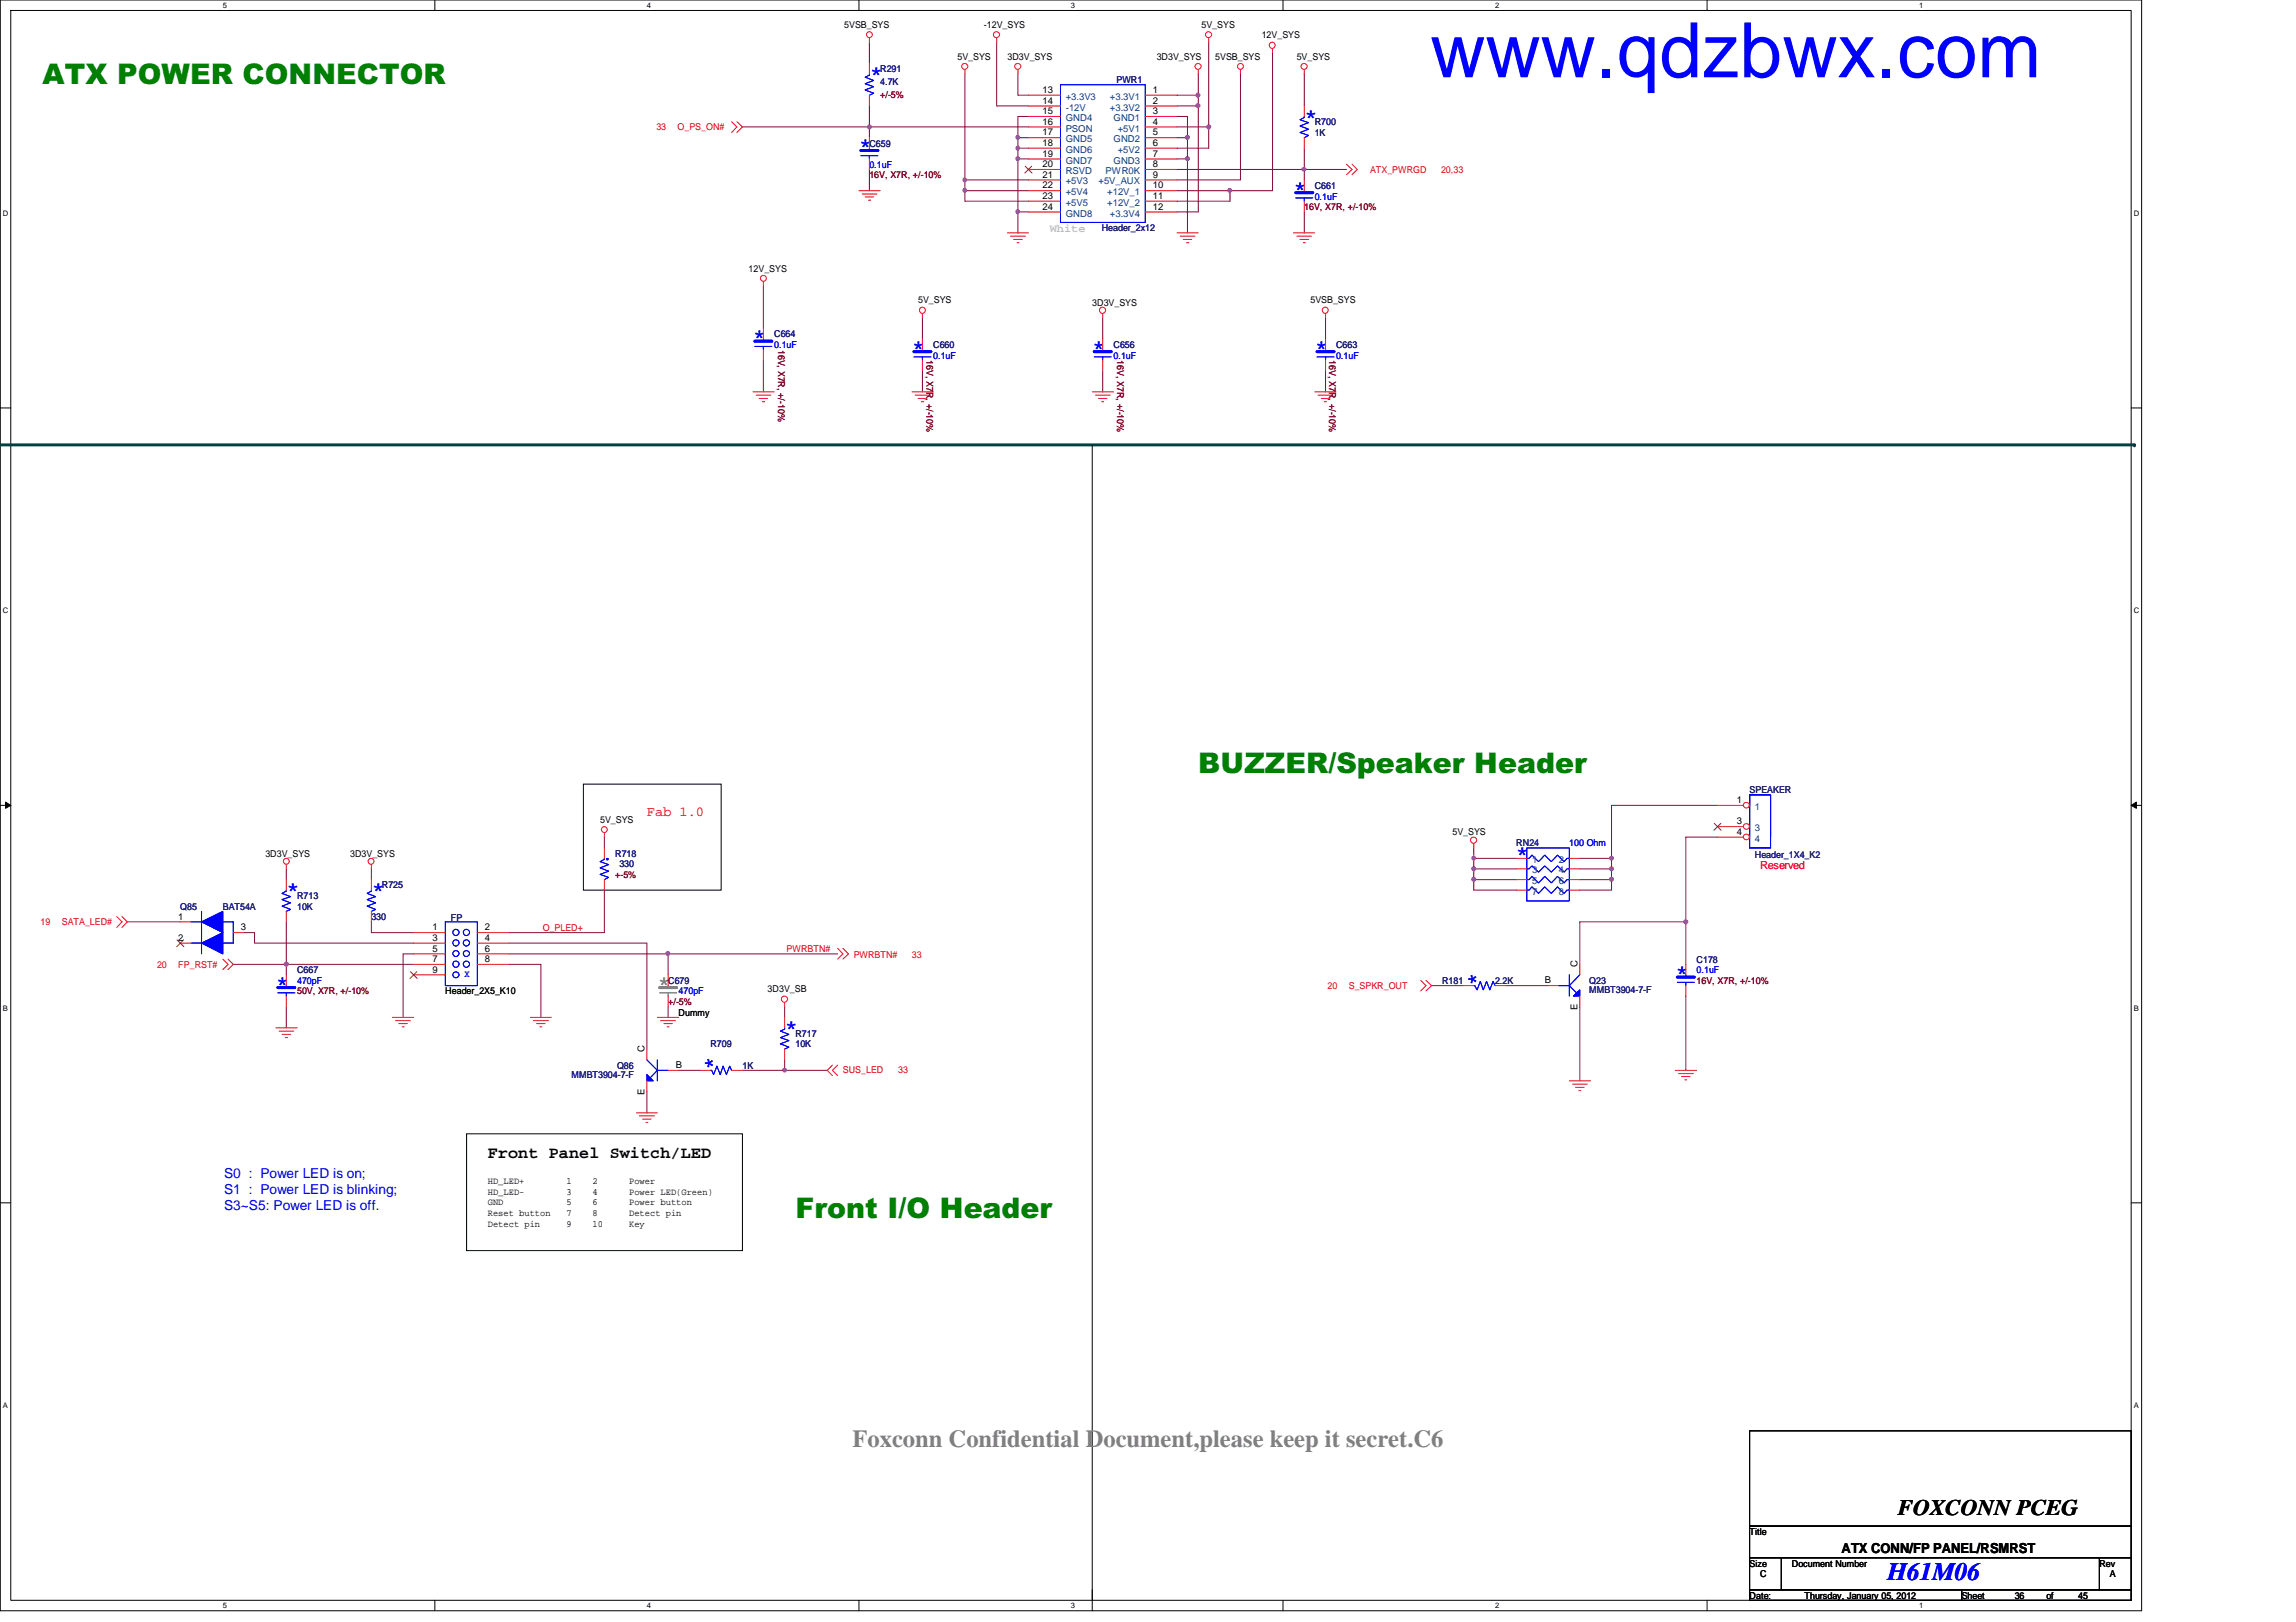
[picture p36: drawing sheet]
<svg xmlns="http://www.w3.org/2000/svg" width="297mm" height="210mm" viewBox="0 0 297 210" stroke-linecap="round" stroke-linejoin="round" font-family="sans-serif">
<defs><g id="words">
<text font-size="9.9" fill="#00f" x="185" y="10">www.qdzbwx.com</text>
<g font-size="3.7" fill="#008000">
<text x="5.5" y="10.9">ATX POWER CONNECTOR</text>
<text x="155" y="100.1">BUZZER/Speaker Header</text>
<text x="102.9" y="157.6">Front I/O Header</text>
</g>
<text font-size="3.3" fill="#00f" x="244.2" y="204.5">H61M06</text>
<text font-size="3.2" fill="#808080" x="110.3" y="187.3">Foxconn Confidential Document,please keep it secret.C6</text>
<g font-size="2.9" fill="#00f">
<text x="112.5" y="10.5">*</text>
<text x="168.7" y="16">*</text>
<text x="111.1" y="19.8">*</text>
<text x="167.3" y="25.3">*</text>
<text x="97.4" y="44.5">*</text>
<text x="118" y="45.9">*</text>
<text x="141.3" y="45.9">*</text>
<text x="170.1" y="45.9">*</text>
<text x="196" y="111.5">*</text>
<text x="37" y="116.1">*</text>
<text x="48" y="116.1">*</text>
<text x="35.7" y="128.2">*</text>
<text x="191.8" y="127.6" transform="rotate(-90 191.8 127.6)">*</text>
<text x="216.7" y="126.8">*</text>
<text x="101.5" y="133.9">*</text>
<text x="93" y="138.5" transform="rotate(-90 93 138.5)">*</text>
</g>
<text font-size="2.9" fill="#808080" x="85" y="128.2">*</text>
<text font-size="2.9" x="245.5" y="196">FOXCONN PCEG</text>
<text font-size="2.2" x="63.1" y="149.9">Front Panel Switch/LED</text>
<text font-size="1.8" fill="#f00" x="83.7" y="105.6">Fab 1.0</text>
<g font-size="1.8" fill="#00f">
<text x="29" y="154.5">S1 : Power LED is blinking;</text>
<text x="29" y="152.5">S0 : Power LED is on;</text>
<text x="29" y="156.5">S3~S5: Power LED is off.</text>
</g>
<text font-size="1.8" x="238.2" y="200.9">ATX CONN/FP PANEL/RSMRST</text>
<text font-size="1.5" fill="#c0c0c0" x="135.8" y="30">White</text>
<text font-size="1.4" fill="#ff0080" x="227.7" y="112.4">Reserved</text>
<g font-size="1.2">
<text x="109.2" y="3.6">5VSB_SYS</text>
<text x="127.3" y="3.6">-12V_SYS</text>
<text x="155.4" y="3.6">5V_SYS</text>
<text x="163.2" y="5">12V_SYS</text>
<text x="123.9" y="7.7">5V_SYS</text>
<text x="130.3" y="7.7">3D3V_SYS</text>
<text x="149.6" y="7.7">3D3V_SYS</text>
<text x="157.2" y="7.7">5VSB_SYS</text>
<text x="167.8" y="7.7">5V_SYS</text>
<text x="134.9" y="12">13</text>
<text x="134.9" y="13.4">14</text>
<text x="134.9" y="14.8">15</text>
<text x="134.9" y="16.1">16</text>
<text x="134.9" y="17.5">17</text>
<text x="149.1" y="12">1</text>
<text x="149.1" y="13.4">2</text>
<text x="149.1" y="14.8">3</text>
<text x="149.1" y="17.5">5</text>
<text x="149.1" y="16.1">4</text>
<text x="134.9" y="18.9">18</text>
<text x="134.9" y="20.3">19</text>
<text x="134.9" y="21.6">20</text>
<text x="134.9" y="23">21</text>
<text x="149.1" y="21.6">8</text>
<text x="149.1" y="23">9</text>
<text x="149.1" y="20.3">7</text>
<text x="149.1" y="18.9">6</text>
<text x="134.9" y="24.4">22</text>
<text x="134.9" y="25.7">23</text>
<text x="134.9" y="27.1">24</text>
<text x="149.1" y="27.1">12</text>
<text x="149.1" y="24.4">10</text>
<text x="149.1" y="25.7">11</text>
<text x="96.9" y="35.1">12V_SYS</text>
<text x="118.8" y="39.2">5V_SYS</text>
<text x="141.3" y="39.5">3D3V_SYS</text>
<text x="169.5" y="39.2">5VSB_SYS</text>
<text x="77.6" y="106.5">5V_SYS</text>
<text x="224.7" y="103.9">1</text>
<text x="224.7" y="106.7">3</text>
<text x="34.3" y="110.9">3D3V_SYS</text>
<text x="45.3" y="110.9">3D3V_SYS</text>
<text x="187.9" y="108.1">5V_SYS</text>
<text x="224.7" y="108">4</text>
<text x="23.1" y="119">1</text>
<text x="23.1" y="121.8">2</text>
<text x="31.2" y="120.4">3</text>
<text x="56" y="120.4">1</text>
<text x="56" y="121.8">3</text>
<text x="56" y="123.1">5</text>
<text x="56" y="125.9">9</text>
<text x="56" y="124.5">7</text>
<text x="62.7" y="120.4">2</text>
<text x="62.7" y="123.1">6</text>
<text x="62.7" y="124.5">8</text>
<text x="62.7" y="121.8">4</text>
<text x="204.1" y="125.2" transform="rotate(-90 204.1 125.2)">C</text>
<text x="57.6" y="128.7">Header_2X5_K10</text>
<text x="87.8" y="131.4">Dummy</text>
<text x="99.3" y="128.4">3D3V_SB</text>
<text x="199.9" y="127.3">B</text>
<text x="204.1" y="130.7" transform="rotate(-90 204.1 130.7)">E</text>
<text x="83.4" y="136.2" transform="rotate(-90 83.4 136.2)">C</text>
<text x="83.4" y="141.7" transform="rotate(-90 83.4 141.7)">E</text>
<text x="87.4" y="138.2">B</text>
<text x="63.1" y="156">GND</text>
<text x="63.1" y="153.2">HD_LED+</text>
<text x="63.1" y="154.6">HD_LED-</text>
<text x="73.3" y="156">5</text>
<text x="73.3" y="153.2">1</text>
<text x="73.3" y="154.6">3</text>
<text x="76.7" y="156">6</text>
<text x="76.7" y="153.2">2</text>
<text x="76.7" y="154.6">4</text>
<text x="81.4" y="156">Power button</text>
<text x="81.4" y="153.2">Power</text>
<text x="81.4" y="154.6">Power LED(Green)</text>
<text x="63.1" y="158.7">Detect pin</text>
<text x="63.1" y="157.4">Reset button</text>
<text x="73.3" y="158.7">9</text>
<text x="73.3" y="157.4">7</text>
<text x="76.7" y="158.7">10</text>
<text x="76.7" y="157.4">8</text>
<text x="81.4" y="158.7">Key</text>
<text x="81.4" y="157.4">Detect pin</text>
<text x="226.4" y="198.6">Title</text>
<text x="226.4" y="202.7">Size</text>
<text x="231.8" y="202.7">Document Number</text>
<text x="271.6" y="202.7">Rev</text>
<text x="226.4" y="206.9">Date:</text>
<text x="227.7" y="204.1">C</text>
<text x="233.5" y="206.9">Thursday, January 05, 2012</text>
<text x="253.8" y="206.9">Sheet</text>
<text x="260.6" y="206.9">36</text>
<text x="264.7" y="206.9">of</text>
<text x="268.9" y="206.9">45</text>
<text x="273" y="204.1">A</text>
</g>
<g font-size="1.2" fill="#000080">
<text x="113.9" y="9.4">R291</text>
<text x="113.9" y="11">4.7K</text>
<text x="144.4" y="10.7">PWR1</text>
<text x="170.1" y="16.2">R700</text>
<text x="170.1" y="17.6">1K</text>
<text x="112.5" y="19">C659</text>
<text x="142.5" y="29.9">Header_2x12</text>
<text x="170.1" y="24.4">C661</text>
<text x="100.2" y="43.6">C664</text>
<text x="120.7" y="45">C660</text>
<text x="144.1" y="45">C656</text>
<text x="172.8" y="45">C663</text>
<text x="226.4" y="102.6">SPEAKER</text>
<text x="79.6" y="110.9">R718</text>
<text x="80.1" y="112.2">330</text>
<text x="196.2" y="109.5">RN24</text>
<text x="227" y="111">Header_1X4_K2</text>
<text x="23.3" y="117.7">Q85</text>
<text x="28.8" y="117.7">BAT54A</text>
<text x="38.4" y="116.3">R713</text>
<text x="38.4" y="117.7">10K</text>
<text x="48" y="119.1">330</text>
<text x="49.4" y="115">R725</text>
<text x="58.3" y="119.2">FP</text>
<text x="38.4" y="125.9">C667</text>
<text x="219.5" y="124.6">C178</text>
<text x="86.4" y="127.3">C679</text>
<text x="186.6" y="127.3">R181</text>
<text x="193.4" y="127.3">2.2K</text>
<text x="205.6" y="127.3">Q23</text>
<text x="205.6" y="128.6">MMBT3904-7-F</text>
<text x="91.9" y="135.6">R709</text>
<text x="102.9" y="134.2">R717</text>
<text x="102.9" y="135.6">10K</text>
<text x="74" y="139.5">MMBT3904-7-F</text>
<text x="79.8" y="138.3">Q86</text>
<text x="96.1" y="138.3">1K</text>
</g>
<g font-size="1.2" fill="#f00">
<text x="84.9" y="16.8">33</text>
<text x="87.7" y="16.8">O_PS_ON#</text>
<text x="177.2" y="22.4">ATX_PWRGD</text>
<text x="186.4" y="22.4">20,33</text>
<text x="5.2" y="119.8">19</text>
<text x="8" y="119.8">SATA_LED#</text>
<text x="20.3" y="125.3">20</text>
<text x="23.1" y="125.3">FP_RST#</text>
<text x="70.2" y="120.4">O_PLED+</text>
<text x="101.8" y="123.2">PWRBTN#</text>
<text x="110.4" y="124">PWRBTN#</text>
<text x="118" y="124">33</text>
<text x="171.7" y="128">20</text>
<text x="174.5" y="128">S_SPKR_OUT</text>
<text x="109" y="138.9">SUS_LED</text>
<text x="116.2" y="138.9">33</text>
</g>
<g font-size="1.2" fill="#800000">
<text x="113.9" y="12.7">+/-5%</text>
<text x="112.5" y="23.1">16V, X7R, +/-10%</text>
<text x="168.7" y="27.2">16V, X7R, +/-10%</text>
<text x="100.7" y="45.3" transform="rotate(90 100.7 45.3)">16V, X7R, +/-10%</text>
<text x="119.8" y="46.6" transform="rotate(90 119.8 46.6)">16V, X7R, +/-10%</text>
<text x="144.5" y="46.6" transform="rotate(90 144.5 46.6)">16V, X7R, +/-10%</text>
<text x="172" y="46.6" transform="rotate(90 172 46.6)">16V, X7R, +/-10%</text>
<text x="79.6" y="113.6">+-5%</text>
<text x="38.4" y="128.7">50V, X7R, +/-10%</text>
<text x="86.4" y="130">+/-5%</text>
<text x="219.5" y="127.3">16V, X7R, +/-10%</text>
</g>
<g font-size="1.2" fill="#004080">
<text x="137.9" y="12.9">+3.3V3</text>
<text x="137.9" y="14.3">-12V</text>
<text x="137.9" y="15.7">GND4</text>
<text x="137.9" y="17">PSON</text>
<text x="143.6" y="12.9">+3.3V1</text>
<text x="143.6" y="14.3">+3.3V2</text>
<text x="144.1" y="15.7">GND1</text>
<text x="144.6" y="17">+5V1</text>
<text x="137.9" y="18.4">GND5</text>
<text x="137.9" y="19.8">GND6</text>
<text x="137.9" y="21.2">GND7</text>
<text x="137.9" y="22.5">RSVD</text>
<text x="137.9" y="23.9">+5V3</text>
<text x="142.1" y="23.9">+5V_AUX</text>
<text x="143" y="22.5">PWR0K</text>
<text x="144.1" y="18.4">GND2</text>
<text x="144.1" y="21.2">GND3</text>
<text x="144.6" y="19.8">+5V2</text>
<text x="137.9" y="25.3">+5V4</text>
<text x="137.9" y="26.6">+5V5</text>
<text x="137.9" y="28">GND8</text>
<text x="143.3" y="25.3">+12V_1</text>
<text x="143.3" y="26.6">+12V_2</text>
<text x="143.6" y="28">+3.3V4</text>
<text x="227" y="104.8">1</text>
<text x="227" y="107.6">3</text>
<text x="198.2" y="111.7">1</text>
<text x="198.2" y="113">3</text>
<text x="201.7" y="113">4</text>
<text x="201.7" y="111.7">2</text>
<text x="227" y="108.9">4</text>
<text x="198.2" y="114.4">5</text>
<text x="198.2" y="115.8">7</text>
<text x="201.7" y="115.8">8</text>
<text x="201.7" y="114.4">6</text>
</g>
<g font-size="1.2" fill="#00f">
<text x="112.5" y="21.7">0.1uF</text>
<text x="170.1" y="25.8">0.1uF</text>
<text x="100.2" y="45">0.1uF</text>
<text x="120.7" y="46.4">0.1uF</text>
<text x="144.1" y="46.4">0.1uF</text>
<text x="172.8" y="46.4">0.1uF</text>
<text x="203" y="109.5">100 Ohm</text>
<text x="219.5" y="125.9">0.1uF</text>
<text x="38.4" y="127.3">470pF</text>
<text x="60.1" y="126.5">X</text>
<text x="87.8" y="128.7">470pF</text>
</g>
<g font-size="1">
<text x="28.8" y="1">5</text>
<text x="83.7" y="1">4</text>
<text x="138.6" y="1">3</text>
<text x="193.4" y="1">2</text>
<text x="248.3" y="1">1</text>
<text x=".4" y="27.9">D</text>
<text x="276.1" y="27.9">D</text>
<text x=".4" y="79.4">C</text>
<text x="276.1" y="79.4">C</text>
<text x=".4" y="130.8">B</text>
<text x="276.1" y="130.8">B</text>
<text x=".4" y="182.2">A</text>
<text x="276.1" y="182.2">A</text>
<text x="28.8" y="208.1">5</text>
<text x="83.7" y="208.1">4</text>
<text x="138.6" y="208.1">3</text>
<text x="193.4" y="208.1">2</text>
<text x="248.3" y="208.1">1</text>
</g>
</g></defs>
<path d="M0 0h277.1v208.4h-277.1zM1.4 1.4h274.3v205.7h-274.3z" fill="none" stroke="#000" stroke-width=".13"/>
<g fill="#fff">
<path d="M28.8 .1h.6v1.1h-.6z"/>
<path d="M28.8 207.2h.6v1.1h-.6z"/>
</g>
<path d="M56.3 0v1.4M56.3 207.1v1.3" fill="none" stroke="#000" stroke-width=".13"/>
<g fill="#fff">
<path d="M83.7 .1h.5v1.1h-.5z"/>
<path d="M83.7 207.2h.5v1.1h-.5z"/>
</g>
<path d="M111.1 0v1.4M111.1 207.1v1.3" fill="none" stroke="#000" stroke-width=".13"/>
<g fill="#fff">
<path d="M138.6 .1h.5v1.1h-.5z"/>
<path d="M138.6 207.2h.5v1.1h-.5z"/>
</g>
<path d="M166 0v1.4M166 207.1v1.3" fill="none" stroke="#000" stroke-width=".13"/>
<g fill="#fff">
<path d="M193.4 .1h.6v1.1h-.6z"/>
<path d="M193.4 207.2h.6v1.1h-.6z"/>
</g>
<path d="M220.8 0v1.4M220.8 207.1v1.3" fill="none" stroke="#000" stroke-width=".13"/>
<g fill="#fff">
<path d="M248.3 .1h.5v1.1h-.5z"/>
<path d="M248.3 207.2h.5v1.1h-.5z"/>
<path d="M.4 27.1h.7v1.1h-.7z"/>
<path d="M276.1 27.1h.7v1.1h-.7z"/>
<path d="M.4 78.5h.7v1.1h-.7z"/>
<path d="M276.1 78.5h.7v1.1h-.7z"/>
</g>
<path d="M0 52.8h1.4M275.7 52.8h1.4" fill="none" stroke="#000" stroke-width=".13"/>
<g fill="#fff">
<path d="M.4 129.9h.6v1.1h-.6z"/>
<path d="M276.1 129.9h.6v1.1h-.6z"/>
</g>
<path d="M0 104.2h1.4M.7 103.8l.7 .4-.7 .4zM275.7 104.2h1.4M275.7 104.2l.7-.4v.8z" fill="none" stroke="#000" stroke-width=".13"/>
<path d="M.7 103.8l.7 .4-.7 .4zM275.7 104.2l.7-.4v.8z" fill="#000"/>
<g fill="#fff">
<path d="M.4 181.4h.6v1.1h-.6z"/>
<path d="M276.1 181.4h.6v1.1h-.6z"/>
</g>
<path d="M0 155.7h1.4M275.7 155.7h1.4" fill="none" stroke="#000" stroke-width=".13"/>
<path d="M0 57.6h276.1" fill="none" stroke="#004040" stroke-width=".38"/>
<circle cx="276.1" cy="57.6" r=".19" fill="#004040"/>
<path d="M141.3 57.6v150.8M75.5 101.5h17.8v13.7h-17.8zM60.4 146.7h35.7v15.1h-35.7zM141.3 205.7v1.4" fill="none" stroke="#000" stroke-width=".13"/>
<path d="M155 13.7v13.7" fill="none" stroke="#800040" stroke-width=".13"/>
<circle cx="155" cy="13.7" r=".26" fill="#f0f"/>
<circle cx="155" cy="13.7" r=".26" fill="none" stroke="#f0f" stroke-width=".13"/>
<path d="M159.1 24.7v1.3" fill="none" stroke="#800040" stroke-width=".13"/>
<path d="M158.9 24.4h.2l.2 .1v.3l-.2 .1-.2-.1z" fill-rule="evenodd" fill="#f0f"/>
<path d="M158.9 24.4h.2l.2 .1v.3l-.2 .1-.2-.1z" fill="none" stroke="#f0f" stroke-width=".13"/>
<path d="M156.4 16.4v2.8" fill="none" stroke="#800040" stroke-width=".13"/>
<circle cx="156.4" cy="16.4" r=".26" fill="#f0f"/>
<circle cx="156.4" cy="16.4" r=".26" fill="none" stroke="#f0f" stroke-width=".13"/>
<path d="M152.3 12.3h2.7M152.3 15.1h1.3v2.7h-1.3M160.5 9.6v13.7M153.6 20.6v9.5" fill="none" stroke="#800040" stroke-width=".13"/>
<circle cx="153.6" cy="20.5" r=".26" fill="#f0f"/>
<circle cx="153.6" cy="20.5" r=".26" fill="none" stroke="#f0f" stroke-width=".13"/>
<path d="M128.9 5.5v8.2h4.2M131.7 9.6v2.7h1.4M133.1 15.1h-1.4v2.7M152.3 13.7h2.7M155 9.6v2.7M133.1 27.4h-1.4v2.7M152.3 20.6h1.3" fill="none" stroke="#800040" stroke-width=".13"/>
<path d="M131.5 27.2l.2-.1 .2 .1-.1 .4h-.1h-.2z" fill-rule="evenodd" fill="#f0f"/>
<path d="M131.5 27.2l.2-.1 .2 .1-.1 .4h-.1h-.2z" fill="none" stroke="#f0f" stroke-width=".13"/>
<path d="M133.1 19.2h-1.4v1.4h1.4" fill="none" stroke="#800040" stroke-width=".13"/>
<path d="M131.5 19l.2-.1 .2 .1-.1 .4h-.1h-.2z" fill-rule="evenodd" fill="#f0f"/>
<path d="M131.5 19l.2-.1 .2 .1-.1 .4h-.1h-.2z" fill="none" stroke="#f0f" stroke-width=".13"/>
<path d="M133.1 17.8h-1.4v1.4" fill="none" stroke="#800040" stroke-width=".13"/>
<path d="M131.5 17.6l.2-.1 .2 .1-.1 .4h-.1h-.2z" fill-rule="evenodd" fill="#f0f"/>
<path d="M131.5 17.6l.2-.1 .2 .1-.1 .4h-.1h-.2z" fill="none" stroke="#f0f" stroke-width=".13"/>
<path d="M124.8 9.6v13.7M152.3 19.2h4.1M156.4 5.5v10.9h-4.1M164.6 6.9v17.8h-12.3M133.1 24.7h-8.3v1.3h8.3M152.3 26h6.8M152.3 27.4h2.7M152.3 23.3h8.2" fill="none" stroke="#800040" stroke-width=".13"/>
<path d="M124.6 24.4h.2l.2 .1v.3l-.2 .1-.2-.1z" fill-rule="evenodd" fill="#f0f"/>
<path d="M124.6 24.4h.2l.2 .1v.3l-.2 .1-.2-.1z" fill="none" stroke="#f0f" stroke-width=".13"/>
<path d="M124.8 23.3h8.3M168.7 21.9h5.5" fill="none" stroke="#800040" stroke-width=".13"/>
<circle cx="168.7" cy="21.9" r=".25" fill="#f0f"/>
<circle cx="168.7" cy="21.9" r=".25" fill="none" stroke="#f0f" stroke-width=".13"/>
<path d="M133.1 16.4h-20.6v1.4M168.7 9.6v4.1M168.7 19.2v2.7M112.5 21.9v2.8M152.3 21.9h16.4M168.7 27.4v2.7M168.7 21.9v1.4" fill="none" stroke="#800040" stroke-width=".13"/>
<circle cx="112.5" cy="16.4" r=".26" fill="#f0f"/>
<circle cx="112.5" cy="16.4" r=".26" fill="none" stroke="#f0f" stroke-width=".13"/>
<path d="M96.1 16.4h16.4M153.6 17.8v2.8M98.8 46.6v4.1M119.3 41.1v2.8M142.7 48v2.7M142.7 41.1v2.8M171.5 41.1v2.8M171.5 48v2.7" fill="none" stroke="#800040" stroke-width=".13"/>
<circle cx="153.6" cy="17.8" r=".26" fill="#f0f"/>
<circle cx="153.6" cy="17.8" r=".26" fill="none" stroke="#f0f" stroke-width=".13"/>
<path d="M131.7 20.6v6.8" fill="none" stroke="#800040" stroke-width=".13"/>
<path d="M131.5 20.3h.2l.2 .1-.1 .3-.1 .1-.2-.1z" fill-rule="evenodd" fill="#f0f"/>
<path d="M131.5 20.3h.2l.2 .1-.1 .3-.1 .1-.2-.1z" fill="none" stroke="#f0f" stroke-width=".13"/>
<path d="M124.8 23.3v1.4" fill="none" stroke="#800040" stroke-width=".13"/>
<path d="M124.6 23.1l.2-.1 .2 .1v.4h-.2h-.2z" fill-rule="evenodd" fill="#f0f"/>
<path d="M124.6 23.1l.2-.1 .2 .1v.4h-.2h-.2z" fill="none" stroke="#f0f" stroke-width=".13"/>
<path d="M155 12.3v1.4" fill="none" stroke="#800040" stroke-width=".13"/>
<circle cx="155" cy="12.3" r=".26" fill="#f0f"/>
<circle cx="155" cy="12.3" r=".26" fill="none" stroke="#f0f" stroke-width=".13"/>
<path d="M37 112.4v1.4M48 112.4v1.4M37 130.3v2.7M37 124.8v1.4M48 120.7h5.5" fill="none" stroke="#800040" stroke-width=".13"/>
<circle cx="37" cy="124.8" r=".25" fill="#f0f"/>
<circle cx="37" cy="124.8" r=".25" fill="none" stroke="#f0f" stroke-width=".13"/>
<g fill="none" stroke="#800040" stroke-width=".13">
<path d="M98.8 37v5.5M119.3 48v2.7M37 119.3v5.5h-6.8M48 119.3v1.4M78.2 108.3v1.4M53.5 123.4h-1.3v8.3M65.9 123.4h20.5v2.8M65.9 124.8h4.1v6.9M83.7 122v13.8M86.4 130.3v1.4M86.4 123.4h22M87.8 138.5h2.7"/>
<path d="M83.7 141.3v2.7"/>
</g>
<circle cx="86.4" cy="123.4" r=".26" fill="#f0f"/>
<circle cx="86.4" cy="123.4" r=".26" fill="none" stroke="#f0f" stroke-width=".13"/>
<path d="M37 124.8h16.5" fill="none" stroke="#800040" stroke-width=".13"/>
<circle cx="37" cy="124.8" r=".25" fill="#f0f"/>
<circle cx="37" cy="124.8" r=".25" fill="none" stroke="#f0f" stroke-width=".13"/>
<path d="M112.5 5.5v2.7M112.5 13.7v2.7M16.5 119.3h6.8M31.6 120.7h1.3v1.3h20.6M65.9 122h17.8M65.9 120.7h12.3M101.5 138.5h5.5" fill="none" stroke="#800040" stroke-width=".13"/>
<circle cx="101.5" cy="138.5" r=".25" fill="#f0f"/>
<circle cx="101.5" cy="138.5" r=".25" fill="none" stroke="#f0f" stroke-width=".13"/>
<path d="M78.2 115.2v5.5M208.5 104.2h13.7M222.2 108.3h-4.1v11h-13.7v5.5M101.5 137.2v1.3h-5.4M101.5 130.3v1.4M194.8 127.6h5.5M204.4 130.3v9.6" fill="none" stroke="#800040" stroke-width=".13"/>
<circle cx="218.1" cy="119.3" r=".26" fill="#f0f"/>
<circle cx="218.1" cy="119.3" r=".26" fill="none" stroke="#f0f" stroke-width=".13"/>
<path d="M208.5 112.4v1.4h-4.1" fill="none" stroke="#800040" stroke-width=".13"/>
<circle cx="208.5" cy="113.8" r=".26" fill="#f0f"/>
<circle cx="208.5" cy="113.8" r=".26" fill="none" stroke="#f0f" stroke-width=".13"/>
<circle cx="208.5" cy="112.4" r=".26" fill="#f0f"/>
<circle cx="208.5" cy="112.4" r=".26" fill="none" stroke="#f0f" stroke-width=".13"/>
<path d="M208.5 111.1v1.3" fill="none" stroke="#800040" stroke-width=".13"/>
<circle cx="208.5" cy="111" r=".25" fill="#f0f"/>
<circle cx="208.5" cy="111" r=".25" fill="none" stroke="#f0f" stroke-width=".13"/>
<path d="M190.7 113.8h5.5M204.4 111.1h4.1M218.1 119.3v5.5M218.1 128.9v9.6" fill="none" stroke="#800040" stroke-width=".13"/>
<circle cx="190.7" cy="113.8" r=".26" fill="#f0f"/>
<circle cx="190.7" cy="113.8" r=".26" fill="none" stroke="#f0f" stroke-width=".13"/>
<path d="M190.7 109.7v1.4M196.2 112.4h-5.5v2.8M204.4 112.4h4.1M204.4 115.2h4.1M208.5 104.2v6.9" fill="none" stroke="#800040" stroke-width=".13"/>
<circle cx="190.7" cy="112.4" r=".26" fill="#f0f"/>
<circle cx="190.7" cy="112.4" r=".26" fill="none" stroke="#f0f" stroke-width=".13"/>
<path d="M196.2 111.1h-5.5v1.3" fill="none" stroke="#800040" stroke-width=".13"/>
<circle cx="190.7" cy="111" r=".25" fill="#f0f"/>
<circle cx="190.7" cy="111" r=".25" fill="none" stroke="#f0f" stroke-width=".13"/>
<path d="M190.7 115.2h5.5M208.5 113.8v1.4M185.2 127.6h4.1" fill="none" stroke="#800040" stroke-width=".13"/>
<g fill="none" stroke="#f00" stroke-width=".13">
<path d="M94.7 15.7l.6 .7-.6 .7M95.3 15.7l.8 .7-.8 .7M112.5 4.9v.6M124.8 9v.6M128.9 4.9v.6M131.7 9v.6M155 9v.6M156.4 4.9v.6M160.5 9v.6M164.6 6.3v.6M168.7 9v.6M98.8 36.4v.6"/>
<path d="M111.1 24.7h2.8M111.5 25.1h1.9M111.9 25.5h1.1M112.3 25.9h.3M130.3 30.1h2.8M130.7 30.6h2M131.1 31h1.1M131.6 31.4h.2M152.3 30.1h2.7M152.7 30.6h1.9M153.1 31h1.1M153.5 31.4h.3"/>
<path d="M167.3 30.1h2.8M167.8 30.6h1.9M168.2 31h1.1M168.6 31.4h.3M174.2 21.3l.7 .6-.7 .7M174.9 21.3l.7 .6-.7 .7M97.4 50.7h2.8M97.8 51.1h1.9M98.2 51.6h1.1M98.6 52h.3M118 50.7h2.7M118.4 51.1h1.9"/>
<path d="M118.8 51.6h1.1M119.2 52h.3M119.3 40.6v.5M141.3 50.7h2.8M141.7 51.1h1.9M142.1 51.6h1.1M142.5 52h.3M142.7 40.6v.5M170.1 50.7h2.7M170.5 51.1h1.9M170.9 51.6h1.1M171.3 52h.3"/>
<path d="M171.5 40.6v.5M15.1 118.6l.7 .7-.7 .7M15.8 118.6l.7 .7-.7 .7M37 111.9v.5M48 111.9v.5M78.2 107.8v.5M190.7 109.2v.5M28.8 124.1l.7 .7-.7 .7M29.5 124.1l.7 .7-.7 .7M35.7 133h2.7M36.1 133.4h1.9M36.5 133.9h1.1"/>
<path d="M36.9 134.3h.3M50.8 131.7h2.7M51.2 132.1h1.9M51.6 132.5h1.1M52 132.9h.3M53.5 120.7h4.1M53.5 122h4.1M53.5 123.4h4.1M53.5 126.2h4.1M53.5 124.8h4.1M61.8 120.7h4.1M61.8 123.4h4.1"/>
<path d="M61.8 124.8h4.1M61.8 122h4.1M68.6 131.7h2.7M69 132.1h1.9M69.4 132.5h1.1M69.8 132.9h.3M85 131.7h2.8M85.5 132.1h1.9M85.9 132.5h1.1M86.3 132.9h.3M101.5 129.8v.5M107.7 137.8l-.7 .7 .7 .7"/>
<path d="M108.4 122.7l.6 .7-.6 .7M108.4 137.8l-.7 .7 .7 .7M109 122.7l.8 .7-.8 .7M183.8 126.9l.7 .7-.7 .6M184.5 126.9l.7 .7-.7 .6M203 139.9h2.8M216.7 138.5h2.8M217.2 138.9h1.9M217.5 139.3h1.1M218 139.7h.2M82.3 144h2.7M82.7 144.4h2"/>
<path d="M83.1 144.8h1.1M83.6 145.2h.2M203.5 140.3h1.9M203.8 140.7h1.1M204.3 141.1h.2"/>
<circle cx="112.5" cy="4.5" r=".38"/>
<circle cx="124.8" cy="8.6" r=".39"/>
<circle cx="128.9" cy="4.5" r=".39"/>
<circle cx="131.7" cy="8.6" r=".39"/>
<circle cx="155" cy="8.6" r=".39"/>
<circle cx="156.4" cy="4.5" r=".39"/>
<circle cx="160.5" cy="8.6" r=".38"/>
<circle cx="164.6" cy="5.9" r=".39"/>
<circle cx="168.7" cy="8.6" r=".39"/>
<circle cx="98.8" cy="36" r=".38"/>
<circle cx="119.3" cy="40.1" r=".39"/>
<circle cx="142.6" cy="40.1" r=".4"/>
<circle cx="171.4" cy="40.1" r=".39"/>
<circle cx="37" cy="111.5" r=".38"/>
<circle cx="48" cy="111.5" r=".38"/>
<circle cx="78.2" cy="107.4" r=".38"/>
<circle cx="190.6" cy="108.7" r=".4"/>
<circle cx="101.5" cy="129.3" r=".4"/>
</g>
<path d="M226.4 185.2h49.3v12.3h-49.3zM226.4 197.5h49.3v4.1h-49.3zM226.4 201.6h4.1v4.1h-4.1zM226.4 205.7h27.4v1.4h-27.4zM230.5 201.6h41.1v4.1h-41.1zM253.8 205.7h21.9v1.4h-21.9zM271.6 201.6h4.1v4.1h-4.1z" fill="none" stroke="#000" stroke-width=".13"/>
<g fill="none" stroke="#00f" stroke-width=".13">
<path d="M57.6 119.3h4.2v8.3h-4.2z"/>
<circle cx="59" cy="122" r=".4"/>
<circle cx="59" cy="124.8" r=".4"/>
<circle cx="59" cy="120.7" r=".4"/>
<circle cx="59" cy="126.1" r=".39"/>
<circle cx="59" cy="123.4" r=".39"/>
<circle cx="60.3" cy="122" r=".4"/>
<circle cx="60.3" cy="124.8" r=".4"/>
<circle cx="60.3" cy="120.7" r=".4"/>
<circle cx="60.4" cy="123.4" r=".39"/>
</g>
<path d="M53.1 125.7l.9 .9M53.9 125.7l-.9 .9" fill="none" stroke="#804000" stroke-width=".13"/>
<path d="M26.1 119.3l2.7-1.4v2.8z" fill="#00f"/>
<path d="M24.7 119.3h1.4M26.1 119.3l2.7-1.4v2.8zM28.8 119.3h1.4" fill="none" stroke="#00f" stroke-width=".13"/>
<path d="M26.1 122l2.7-1.3v2.7z" fill="#00f"/>
<path d="M26.1 117.9v5.5M30.2 119.3v2.7h-1.4M24.7 122h1.4M26.1 122l2.7-1.3v2.7z" fill="none" stroke="#00f" stroke-width=".13"/>
<path d="M26.1 119.3l2.7-1.4v2.8z" fill="#00f"/>
<path d="M24.7 119.3h1.4M26.1 119.3l2.7-1.4v2.8zM28.8 119.3h1.4" fill="none" stroke="#00f" stroke-width=".13"/>
<path d="M26.1 122l2.7-1.3v2.7z" fill="#00f"/>
<g fill="none" stroke="#00f" stroke-width=".13">
<path d="M112.5 9.6v.1l-.6 .3 1.1 .4-1.1 .4 1.1 .4-1.1 .4 1.1 .5-.5 .2M137.2 11h11v17.8h-11zM167.6 25.6h2.2M168.7 24.7v.2M168.7 25.6v.4M97.7 44.8h2.2M98.8 43.9v.3M98.8 44.8v.5M118.2 46.2h2.2M119.3 45.3v.2M119.3 46.2v.4M170.4 46.2h2.2"/>
<path d="M171.5 45.3v.2M171.5 46.2v.4M26.1 117.9v5.5M30.2 119.3v2.7h-1.4M37 115.2v.1l-.5 .3 1.1 .4-1.1 .4 1.1 .4-1.1 .5 1.1 .4-.6 .2M226.4 109.7h2.7M226.4 102.9v1.3M226.4 108.3v-5.4h2.7v5.4M226.4 102.9h2.7v6.8h-2.7zM24.7 122h1.4M26.1 122l2.7-1.3v2.7zM35.9 128.5h2.2"/>
<path d="M37 127.6v.2M37 128.5v.4M101.5 133v.2l-.5 .2 1.1 .5-1.1 .4 1.1 .4-1.1 .4 1.1 .4-.6 .3M217 127.1h2.2M218.1 126.2v.2M218.1 127.1v.5"/>
</g>
<g fill="none" stroke="#f00" stroke-width=".13">
<path d="M112.5 8.2v1.4M112.5 12.3v1.4M133.1 12.3h4.1M133.1 13.7h4.1M133.1 15.1h4.1M133.1 16.4h4.1M133.1 17.8h4.1M133.1 19.2h4.1M148.2 12.3h4.1M148.2 13.7h4.1M148.2 16.4h4.1M148.2 15.1h4.1"/>
<path d="M148.2 19.2h4.1M148.2 17.8h4.1M133.1 20.6h4.1M133.1 21.9h4.1M133.1 23.3h4.1M133.1 24.7h4.1M133.1 26h4.1M133.1 27.4h4.1M148.2 24.7h4.1M148.2 23.3h4.1M148.2 21.9h4.1M148.2 20.6h4.1"/>
<path d="M148.2 26h4.1M148.2 27.4h4.1M168.7 23.3v1.4M168.7 26v1.4M98.8 42.5v1.4M98.8 45.3v1.3M119.3 43.9v1.4M119.3 46.6v1.4M171.5 43.9v1.4M171.5 46.6v1.4M23.3 119.3h1.4M37 113.8v1.4"/>
<path d="M37 117.9v1.4M23.3 122h1.4M30.2 120.7h1.4M37 126.2v1.4M37 128.9v1.4M86.4 126.2v1.4M86.4 128.9v1.4M101.5 131.7v1.3M101.5 135.8v1.4M218.1 124.8v1.4M218.1 127.6v1.3"/>
</g>
<path d="M132.6 21.5l.9 .9M133.5 21.5l-.9 .9M22.9 121.6l.9 .9M23.7 121.6l-.8 .9" fill="none" stroke="#804000" stroke-width=".13"/>
<path d="M167.6 24.9h2.2M97.7 44.2h2.2M118.2 45.5h2.2M170.4 45.5h2.2M35.9 127.8h2.2M217 126.4h2.2" fill="none" stroke="#00f" stroke-width=".38"/>
<path d="M85.3 128.5h2.2M86.4 127.6v.2M86.4 128.5v.4" fill="none" stroke="#808080" stroke-width=".13"/>
<path d="M85.3 127.8h2.2" fill="none" stroke="#808080" stroke-width=".38"/>
<circle cx="225.9" cy="104.2" r=".37" fill="#fff"/>
<g fill="none" stroke="#f00" stroke-width=".13">
<path d="M222.2 104.2h3.3"/>
<circle cx="225.9" cy="104.2" r=".37"/>
</g>
<circle cx="225.9" cy="106.9" r=".37" fill="#fff"/>
<g fill="none" stroke="#f00" stroke-width=".13">
<path d="M222.2 107h3.3"/>
<circle cx="225.9" cy="106.9" r=".37"/>
</g>
<path d="M221.8 106.6l.9 .8M222.6 106.6l-.9 .8" fill="none" stroke="#804000" stroke-width=".13"/>
<circle cx="225.9" cy="108.3" r=".37" fill="#fff"/>
<g fill="none" stroke="#f00" stroke-width=".13">
<path d="M112.5 17.8v1.4M168.7 13.7v1.4M168.7 17.8v1.4M112.5 20.6v1.3M142.7 43.9v1.4M142.7 46.6v1.4M222.2 108.3h3.3M90.5 138.5h1.4M94.7 138.5h1.4"/>
<circle cx="225.9" cy="108.3" r=".37"/>
</g>
<path d="M112.5 19.2v.3M168.7 15.1v.1l-.5 .3 1.1 .4-1.1 .4 1.1 .4-1.1 .4 1.1 .4-.6 .3M111.4 20.2h2.2M112.5 20.2v.4M141.6 46.2h2.2M142.7 45.3v.2M142.7 46.2v.4M78.2 111.1v.1l-.6 .3 1.1 .4-1.1 .4 1.1 .4-1.1 .5 1.1 .3-.5 .3M91.9 138.5h.2l.2 .6 .4-1.1 .5 1.1 .4-1.1 .4 1.1 .4-1.1 .3 .5" fill="none" stroke="#00f" stroke-width=".13"/>
<path d="M111.4 19.5h2.2M141.6 45.5h2.2" fill="none" stroke="#00f" stroke-width=".38"/>
<path d="M78.5 111.1h.1v.1h-.1z" fill-rule="evenodd" fill="#00f"/>
<path d="M78.2 111.1v.1l-.6 .3 1.1 .4-1.1 .4 1.1 .4-1.1 .5 1.1 .3-.5 .3M78.5 111.1h.1v.1h-.1z" fill="none" stroke="#00f" stroke-width=".13"/>
<path d="M78.5 111.1h.1v.1h-.1z" fill-rule="evenodd" fill="#00f"/>
<path d="M78.5 111.1h.1v.1h-.1z" fill="none" stroke="#00f" stroke-width=".13"/>
<path d="M78.2 109.7v1.4M78.2 113.8v1.4" fill="none" stroke="#f00" stroke-width=".13"/>
<path d="M83.7 139.1l.8 .8h-.8z" fill-rule="evenodd" fill="#00f"/>
<path d="M83.7 137.2l1.3 1.3-.9 1M83.7 139.1l.8 .8h-.8zM85 137.2v2.7M85 138.5h1.4" fill="none" stroke="#00f" stroke-width=".13"/>
<path d="M83.7 139.1l.8 .8h-.8z" fill-rule="evenodd" fill="#00f"/>
<path d="M48 115.2v.1l-.5 .3 1.1 .4-1.1 .4 1.1 .4-1.1 .5 1.1 .4-.6 .2M83.7 137.2l1.3 1.3-.9 1M83.7 139.1l.8 .8h-.8zM85 137.2v2.7M85 138.5h1.4M190.7 127.6h.1l.3 .5 .4-1.1 .4 1.1 .4-1.1 .4 1.1 .5-1.1 .2 .6" fill="none" stroke="#00f" stroke-width=".13"/>
<path d="M48 113.8v1.4M48 117.9v1.4M83.7 139.9v1.4M83.7 135.8v1.4M86.4 138.5h1.4M189.3 127.6h1.4M193.4 127.6h1.4" fill="none" stroke="#f00" stroke-width=".13"/>
<path d="M204 128.5l.4-.4v.8h-.8z" fill-rule="evenodd" fill="#00f"/>
<path d="M201.6 127.6h1.4M203 126.2v2.7M204 128.5l.4-.4v.8h-.8zM204.4 126.2l-1.4 1.4 1 .9" fill="none" stroke="#00f" stroke-width=".13"/>
<path d="M204 128.5l.4-.4v.8h-.8z" fill-rule="evenodd" fill="#00f"/>
<path d="M197.5 112.4h.3l.4-.3 .8 .8 .9-.8 .8 .8 .8-.8 .8 .8 .4-.5h.3M197.5 115.2h.3l.4-.4 .8 .8 .9-.8 .8 .8 .8-.8 .8 .8 .4-.4h.3M197.5 111.1h.3l.4-.4 .8 .8 .9-.8 .8 .8 .8-.8 .8 .8 .4-.4h.3M197.5 113.8h.3l.4-.4 .8 .9 .9-.9 .8 .9 .8-.9 .8 .9 .4-.5h.3M197.5 109.7h5.5v6.9h-5.5zM201.6 127.6h1.4M203 126.2v2.7M204 128.5l.4-.4v.8h-.8zM204.4 126.2l-1.4 1.4 1 .9" fill="none" stroke="#00f" stroke-width=".13"/>
<path d="M196.2 111.1h1.3M196.2 112.4h1.3M196.2 113.8h1.3M196.2 115.2h1.3M203 115.2h1.4M203 113.8h1.4M203 112.4h1.4M203 111.1h1.4M200.3 127.6h1.3M204.4 128.9v1.4M204.4 124.8v1.4" fill="none" stroke="#f00" stroke-width=".13"/>
<circle cx="155" cy="13.7" r=".26" fill="#f0f"/>
<circle cx="155" cy="13.7" r=".26" fill="none" stroke="#f0f" stroke-width=".13"/>
<path d="M158.9 24.4h.2l.2 .1v.3l-.2 .1-.2-.1z" fill-rule="evenodd" fill="#f0f"/>
<path d="M158.9 24.4h.2l.2 .1v.3l-.2 .1-.2-.1z" fill="none" stroke="#f0f" stroke-width=".13"/>
<circle cx="156.4" cy="16.4" r=".26" fill="#f0f"/>
<circle cx="156.4" cy="16.4" r=".26" fill="none" stroke="#f0f" stroke-width=".13"/>
<circle cx="153.6" cy="20.5" r=".26" fill="#f0f"/>
<circle cx="153.6" cy="20.5" r=".26" fill="none" stroke="#f0f" stroke-width=".13"/>
<path d="M131.5 27.2l.2-.1 .2 .1-.1 .4h-.1h-.2z" fill-rule="evenodd" fill="#f0f"/>
<path d="M131.5 27.2l.2-.1 .2 .1-.1 .4h-.1h-.2z" fill="none" stroke="#f0f" stroke-width=".13"/>
<path d="M131.5 19l.2-.1 .2 .1-.1 .4h-.1h-.2z" fill-rule="evenodd" fill="#f0f"/>
<path d="M131.5 19l.2-.1 .2 .1-.1 .4h-.1h-.2z" fill="none" stroke="#f0f" stroke-width=".13"/>
<path d="M131.5 17.6l.2-.1 .2 .1-.1 .4h-.1h-.2z" fill-rule="evenodd" fill="#f0f"/>
<path d="M131.5 17.6l.2-.1 .2 .1-.1 .4h-.1h-.2z" fill="none" stroke="#f0f" stroke-width=".13"/>
<path d="M124.6 24.4h.2l.2 .1v.3l-.2 .1-.2-.1z" fill-rule="evenodd" fill="#f0f"/>
<path d="M124.6 24.4h.2l.2 .1v.3l-.2 .1-.2-.1z" fill="none" stroke="#f0f" stroke-width=".13"/>
<circle cx="168.7" cy="21.9" r=".25" fill="#f0f"/>
<circle cx="168.7" cy="21.9" r=".25" fill="none" stroke="#f0f" stroke-width=".13"/>
<circle cx="112.5" cy="16.4" r=".26" fill="#f0f"/>
<circle cx="112.5" cy="16.4" r=".26" fill="none" stroke="#f0f" stroke-width=".13"/>
<circle cx="153.6" cy="17.8" r=".26" fill="#f0f"/>
<circle cx="153.6" cy="17.8" r=".26" fill="none" stroke="#f0f" stroke-width=".13"/>
<path d="M131.5 20.3h.2l.2 .1-.1 .3-.1 .1-.2-.1z" fill-rule="evenodd" fill="#f0f"/>
<path d="M131.5 20.3h.2l.2 .1-.1 .3-.1 .1-.2-.1z" fill="none" stroke="#f0f" stroke-width=".13"/>
<path d="M124.6 23.1l.2-.1 .2 .1v.4h-.2h-.2z" fill-rule="evenodd" fill="#f0f"/>
<path d="M124.6 23.1l.2-.1 .2 .1v.4h-.2h-.2z" fill="none" stroke="#f0f" stroke-width=".13"/>
<circle cx="155" cy="12.3" r=".26" fill="#f0f"/>
<circle cx="155" cy="12.3" r=".26" fill="none" stroke="#f0f" stroke-width=".13"/>
<circle cx="37" cy="124.8" r=".25" fill="#f0f"/>
<circle cx="37" cy="124.8" r=".25" fill="none" stroke="#f0f" stroke-width=".13"/>
<circle cx="86.4" cy="123.4" r=".26" fill="#f0f"/>
<circle cx="86.4" cy="123.4" r=".26" fill="none" stroke="#f0f" stroke-width=".13"/>
<circle cx="37" cy="124.8" r=".25" fill="#f0f"/>
<circle cx="37" cy="124.8" r=".25" fill="none" stroke="#f0f" stroke-width=".13"/>
<circle cx="101.5" cy="138.5" r=".25" fill="#f0f"/>
<circle cx="101.5" cy="138.5" r=".25" fill="none" stroke="#f0f" stroke-width=".13"/>
<circle cx="218.1" cy="119.3" r=".26" fill="#f0f"/>
<circle cx="218.1" cy="119.3" r=".26" fill="none" stroke="#f0f" stroke-width=".13"/>
<circle cx="208.5" cy="113.8" r=".26" fill="#f0f"/>
<circle cx="208.5" cy="113.8" r=".26" fill="none" stroke="#f0f" stroke-width=".13"/>
<circle cx="208.5" cy="112.4" r=".26" fill="#f0f"/>
<circle cx="208.5" cy="112.4" r=".26" fill="none" stroke="#f0f" stroke-width=".13"/>
<circle cx="208.5" cy="111" r=".25" fill="#f0f"/>
<circle cx="208.5" cy="111" r=".25" fill="none" stroke="#f0f" stroke-width=".13"/>
<circle cx="190.7" cy="113.8" r=".26" fill="#f0f"/>
<circle cx="190.7" cy="113.8" r=".26" fill="none" stroke="#f0f" stroke-width=".13"/>
<circle cx="190.7" cy="112.4" r=".26" fill="#f0f"/>
<circle cx="190.7" cy="112.4" r=".26" fill="none" stroke="#f0f" stroke-width=".13"/>
<circle cx="190.7" cy="111" r=".25" fill="#f0f"/>
<circle cx="190.7" cy="111" r=".25" fill="none" stroke="#f0f" stroke-width=".13"/>
<use href="#words"/>
</svg>
